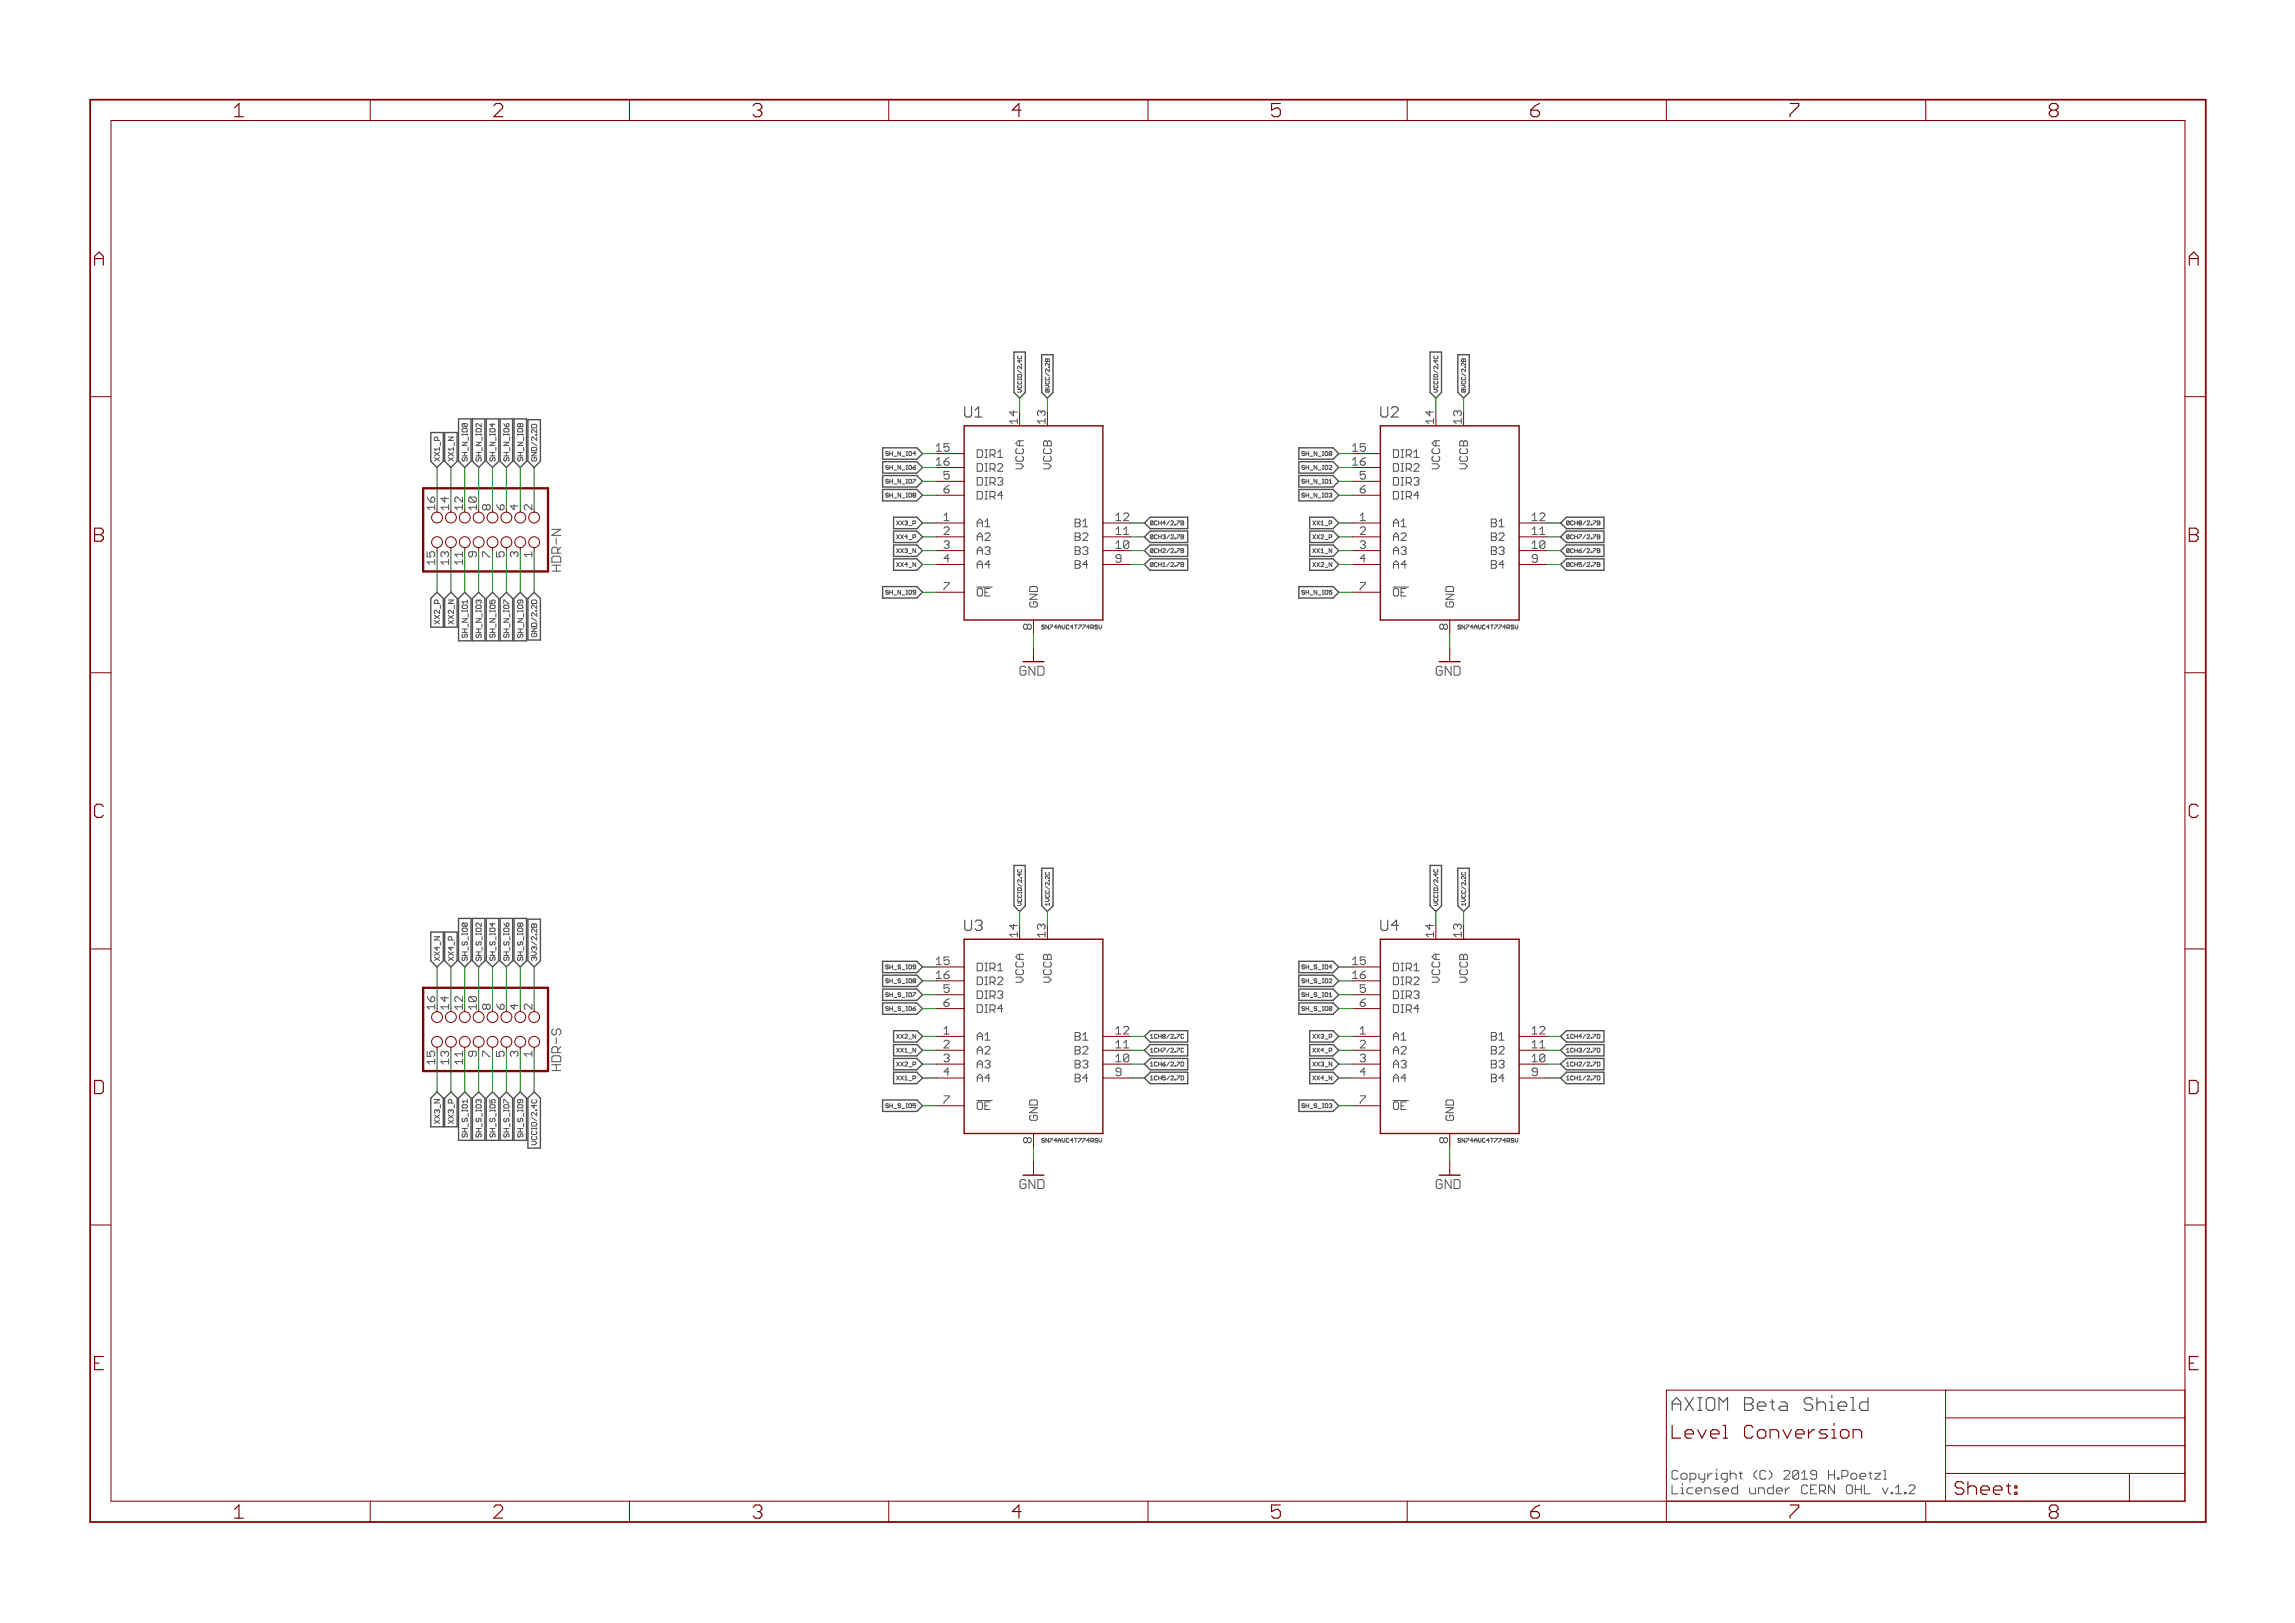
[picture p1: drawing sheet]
<svg xmlns="http://www.w3.org/2000/svg" width="420mm" height="297mm" viewBox="0 0 420 297" stroke-linecap="round" stroke-linejoin="round" font-family="sans-serif">
<defs><g id="words">
<g font-size="3.7" fill="#800000">
<text x="42.9" y="21.4">1</text>
<text x="90.3" y="21.4">2</text>
<text x="137.8" y="21.4">3</text>
<text x="185.3" y="21.4">4</text>
<text x="232.7" y="21.4">5</text>
<text x="280.2" y="21.4">6</text>
<text x="327.6" y="21.4">7</text>
<text x="375.1" y="21.4">8</text>
<text x="17.2" y="48.6">A</text>
<text x="400.7" y="48.6">A</text>
<text x="17.2" y="99.2">B</text>
<text x="400.7" y="99.2">B</text>
<text x="17.1" y="149.7">C</text>
<text x="400.6" y="149.7">C</text>
<text x="17" y="200.2">D</text>
<text x="400.5" y="200.2">D</text>
<text x="17.3" y="250.8">E</text>
<text x="400.7" y="250.8">E</text>
<text x="42.9" y="277.9">1</text>
<text x="90.3" y="277.9">2</text>
<text x="137.8" y="277.9">3</text>
<text x="185.3" y="277.9">4</text>
<text x="232.7" y="277.9">5</text>
<text x="280.2" y="277.9">6</text>
<text x="327.6" y="277.9">7</text>
<text x="375.1" y="277.9">8</text>
</g>
<text font-size="3.6" fill="#505050" x="306" y="258.2">AXIOM Beta Shield</text>
<text font-size="3.6" fill="#800000" x="306" y="263.3">Level Conversion</text>
<g font-size="2.9" fill="#505050">
<text x="176.5" y="76.4">U1</text>
<text x="252.7" y="76.4">U2</text>
<text x="176.5" y="170.4">U3</text>
<text x="252.7" y="170.4">U4</text>
</g>
<g font-size="2.5" fill="#505050">
<text x="102.7" y="104.6" transform="rotate(-90 102.7 104.6)">HDR-N</text>
<text x="102.7" y="196" transform="rotate(-90 102.7 196)">HDR-S</text>
<text x="306" y="270.8">Copyright (C) 2019 H.Poetzl</text>
<text x="306" y="273.5">Licensed under CERN OHL v.1.2</text>
</g>
<g font-size="2.5" fill="#800000">
<text x="186.7" y="123.6">GND</text>
<text x="262.9" y="123.6">GND</text>
<text x="186.7" y="217.6">GND</text>
<text x="262.9" y="217.6">GND</text>
</g>
<g font-size="2.1" fill="#800000">
<text x="186.3" y="77.6" transform="rotate(-90 186.3 77.6)">14</text>
<text x="191.4" y="77.6" transform="rotate(-90 191.4 77.6)">13</text>
<text x="262.5" y="77.6" transform="rotate(-90 262.5 77.6)">14</text>
<text x="267.6" y="77.6" transform="rotate(-90 267.6 77.6)">13</text>
<text x="82.2" y="93.4" transform="rotate(-90 82.2 93.4)">14</text>
<text x="84.7" y="93.4" transform="rotate(-90 84.7 93.4)">12</text>
<text x="89.8" y="93.4" transform="rotate(-90 89.8 93.4)">8</text>
<text x="92.3" y="93.4" transform="rotate(-90 92.3 93.4)">6</text>
<text x="97.4" y="93.4" transform="rotate(-90 97.4 93.4)">2</text>
<text x="87.3" y="101.9" transform="rotate(-90 87.3 101.9)">9</text>
<text x="89.8" y="101.9" transform="rotate(-90 89.8 101.9)">7</text>
<text x="92.3" y="101.9" transform="rotate(-90 92.3 101.9)">5</text>
<text x="97.4" y="101.9" transform="rotate(-90 97.4 101.9)">1</text>
<text x="79.6" y="103.3" transform="rotate(-90 79.6 103.3)">15</text>
<text x="84.7" y="103.3" transform="rotate(-90 84.7 103.3)">11</text>
<text x="186.3" y="171.5" transform="rotate(-90 186.3 171.5)">14</text>
<text x="191.4" y="171.5" transform="rotate(-90 191.4 171.5)">13</text>
<text x="262.5" y="171.5" transform="rotate(-90 262.5 171.5)">14</text>
<text x="267.6" y="171.5" transform="rotate(-90 267.6 171.5)">13</text>
<text x="82.2" y="184.8" transform="rotate(-90 82.2 184.8)">14</text>
<text x="84.7" y="184.8" transform="rotate(-90 84.7 184.8)">12</text>
<text x="89.8" y="184.8" transform="rotate(-90 89.8 184.8)">8</text>
<text x="92.3" y="184.8" transform="rotate(-90 92.3 184.8)">6</text>
<text x="97.4" y="184.8" transform="rotate(-90 97.4 184.8)">2</text>
<text x="79.6" y="194.7" transform="rotate(-90 79.6 194.7)">15</text>
<text x="84.7" y="194.7" transform="rotate(-90 84.7 194.7)">11</text>
<text x="87.3" y="193.4" transform="rotate(-90 87.3 193.4)">9</text>
<text x="89.8" y="193.4" transform="rotate(-90 89.8 193.4)">7</text>
<text x="92.3" y="193.4" transform="rotate(-90 92.3 193.4)">5</text>
<text x="97.4" y="193.4" transform="rotate(-90 97.4 193.4)">1</text>
</g>
<g font-size="2.1" fill="#505050">
<text x="171.5" y="82.7">15</text>
<text x="178.8" y="83.8">DIR1</text>
<text x="247.7" y="82.7">15</text>
<text x="255" y="83.8">DIR1</text>
<text x="171.5" y="85.2">16</text>
<text x="172.8" y="87.7">5</text>
<text x="178.8" y="86.3">DIR2</text>
<text x="178.8" y="88.8">DIR3</text>
<text x="187.4" y="86.2" transform="rotate(-90 187.4 86.2)">VCCA</text>
<text x="192.5" y="86.2" transform="rotate(-90 192.5 86.2)">VCCB</text>
<text x="247.7" y="85.2">16</text>
<text x="249" y="87.7">5</text>
<text x="255" y="86.3">DIR2</text>
<text x="255" y="88.8">DIR3</text>
<text x="263.6" y="86.2" transform="rotate(-90 263.6 86.2)">VCCA</text>
<text x="268.7" y="86.2" transform="rotate(-90 268.7 86.2)">VCCB</text>
<text x="79.6" y="93.4" transform="rotate(-90 79.6 93.4)">16</text>
<text x="87.3" y="93.4" transform="rotate(-90 87.3 93.4)">10</text>
<text x="94.9" y="93.4" transform="rotate(-90 94.9 93.4)">4</text>
<text x="172.8" y="90.3">6</text>
<text x="172.8" y="95.4">1</text>
<text x="178.8" y="91.4">DIR4</text>
<text x="204.2" y="95.4">12</text>
<text x="249" y="90.3">6</text>
<text x="249" y="95.4">1</text>
<text x="255" y="91.4">DIR4</text>
<text x="280.4" y="95.4">12</text>
<text x="94.9" y="101.9" transform="rotate(-90 94.9 101.9)">3</text>
<text x="172.8" y="97.9">2</text>
<text x="172.8" y="100.4">3</text>
<text x="178.8" y="96.5">A1</text>
<text x="178.8" y="99">A2</text>
<text x="178.8" y="101.5">A3</text>
<text x="196.8" y="96.5">B1</text>
<text x="196.8" y="99">B2</text>
<text x="196.8" y="101.5">B3</text>
<text x="204.2" y="97.9">11</text>
<text x="204.2" y="100.4">10</text>
<text x="249" y="97.9">2</text>
<text x="249" y="100.4">3</text>
<text x="255" y="96.5">A1</text>
<text x="255" y="99">A2</text>
<text x="255" y="101.5">A3</text>
<text x="272.9" y="96.5">B1</text>
<text x="272.9" y="99">B2</text>
<text x="272.9" y="101.5">B3</text>
<text x="280.4" y="97.9">11</text>
<text x="280.4" y="100.4">10</text>
<text x="82.2" y="103.3" transform="rotate(-90 82.2 103.3)">13</text>
<text x="172.8" y="103">4</text>
<text x="178.8" y="104.1">A4</text>
<text x="196.8" y="104.1">B4</text>
<text x="204.2" y="103">9</text>
<text x="249" y="103">4</text>
<text x="255" y="104.1">A4</text>
<text x="272.9" y="104.1">B4</text>
<text x="280.4" y="103">9</text>
<text x="172.8" y="108">7</text>
<text x="178.8" y="109.2">OE</text>
<text x="190" y="111.1" transform="rotate(-90 190 111.1)">GND</text>
<text x="249" y="108">7</text>
<text x="255" y="109.2">OE</text>
<text x="266.2" y="111.1" transform="rotate(-90 266.2 111.1)">GND</text>
<text x="188.9" y="115.2" transform="rotate(-90 188.9 115.2)">8</text>
<text x="265" y="115.2" transform="rotate(-90 265 115.2)">8</text>
<text x="171.5" y="176.6">15</text>
<text x="171.5" y="179.2">16</text>
<text x="178.8" y="177.7">DIR1</text>
<text x="247.7" y="176.6">15</text>
<text x="247.7" y="179.2">16</text>
<text x="255" y="177.7">DIR1</text>
<text x="79.6" y="184.8" transform="rotate(-90 79.6 184.8)">16</text>
<text x="87.3" y="184.8" transform="rotate(-90 87.3 184.8)">10</text>
<text x="94.9" y="184.8" transform="rotate(-90 94.9 184.8)">4</text>
<text x="172.8" y="181.7">5</text>
<text x="172.8" y="184.2">6</text>
<text x="178.8" y="180.3">DIR2</text>
<text x="178.8" y="182.8">DIR3</text>
<text x="178.8" y="185.4">DIR4</text>
<text x="187.4" y="180.2" transform="rotate(-90 187.4 180.2)">VCCA</text>
<text x="192.5" y="180.2" transform="rotate(-90 192.5 180.2)">VCCB</text>
<text x="249" y="181.7">5</text>
<text x="249" y="184.2">6</text>
<text x="255" y="180.3">DIR2</text>
<text x="255" y="182.8">DIR3</text>
<text x="255" y="185.4">DIR4</text>
<text x="263.6" y="180.2" transform="rotate(-90 263.6 180.2)">VCCA</text>
<text x="268.7" y="180.2" transform="rotate(-90 268.7 180.2)">VCCB</text>
<text x="172.8" y="189.3">1</text>
<text x="172.8" y="191.9">2</text>
<text x="178.8" y="190.4">A1</text>
<text x="196.8" y="190.4">B1</text>
<text x="204.2" y="189.3">12</text>
<text x="204.2" y="191.9">11</text>
<text x="249" y="189.3">1</text>
<text x="249" y="191.9">2</text>
<text x="255" y="190.4">A1</text>
<text x="272.9" y="190.4">B1</text>
<text x="280.4" y="189.3">12</text>
<text x="280.4" y="191.9">11</text>
<text x="82.2" y="194.7" transform="rotate(-90 82.2 194.7)">13</text>
<text x="94.9" y="193.4" transform="rotate(-90 94.9 193.4)">3</text>
<text x="172.8" y="194.4">3</text>
<text x="172.8" y="196.9">4</text>
<text x="178.8" y="193">A2</text>
<text x="178.8" y="195.5">A3</text>
<text x="196.8" y="193">B2</text>
<text x="196.8" y="195.5">B3</text>
<text x="204.2" y="194.4">10</text>
<text x="204.2" y="196.9">9</text>
<text x="249" y="194.4">3</text>
<text x="249" y="196.9">4</text>
<text x="255" y="193">A2</text>
<text x="255" y="195.5">A3</text>
<text x="272.9" y="193">B2</text>
<text x="272.9" y="195.5">B3</text>
<text x="280.4" y="194.4">10</text>
<text x="280.4" y="196.9">9</text>
<text x="172.8" y="202">7</text>
<text x="178.8" y="203.1">OE</text>
<text x="178.8" y="198">A4</text>
<text x="196.8" y="198">B4</text>
<text x="249" y="202">7</text>
<text x="255" y="203.1">OE</text>
<text x="255" y="198">A4</text>
<text x="272.9" y="198">B4</text>
<text x="188.9" y="209.2" transform="rotate(-90 188.9 209.2)">8</text>
<text x="190" y="205.1" transform="rotate(-90 190 205.1)">GND</text>
<text x="265" y="209.2" transform="rotate(-90 265 209.2)">8</text>
<text x="266.2" y="205.1" transform="rotate(-90 266.2 205.1)">GND</text>
</g>
<g font-size="1.4" fill="#505050">
<text x="80.5" y="84.4" transform="rotate(-90 80.5 84.4)">XX1_P</text>
<text x="83.1" y="84.4" transform="rotate(-90 83.1 84.4)">XX1_N</text>
<text x="85.6" y="84.4" transform="rotate(-90 85.6 84.4)">SH_N_IO0</text>
<text x="88.1" y="84.4" transform="rotate(-90 88.1 84.4)">SH_N_IO2</text>
<text x="90.7" y="84.4" transform="rotate(-90 90.7 84.4)">SH_N_IO4</text>
<text x="93.2" y="84.4" transform="rotate(-90 93.2 84.4)">SH_N_IO6</text>
<text x="95.7" y="84.4" transform="rotate(-90 95.7 84.4)">SH_N_IO8</text>
<text x="98.3" y="84.4" transform="rotate(-90 98.3 84.4)">GND/2.2D</text>
<text x="80.5" y="114" transform="rotate(-90 80.5 114)">XX2_P</text>
<text x="83.1" y="114.2" transform="rotate(-90 83.1 114.2)">XX2_N</text>
<text x="85.6" y="116.5" transform="rotate(-90 85.6 116.5)">SH_N_IO1</text>
<text x="88.1" y="116.5" transform="rotate(-90 88.1 116.5)">SH_N_IO3</text>
<text x="90.7" y="116.5" transform="rotate(-90 90.7 116.5)">SH_N_IO5</text>
<text x="93.2" y="116.5" transform="rotate(-90 93.2 116.5)">SH_N_IO7</text>
<text x="95.7" y="116.5" transform="rotate(-90 95.7 116.5)">SH_N_IO9</text>
<text x="98.3" y="116.7" transform="rotate(-90 98.3 116.7)">GND/2.2D</text>
<text x="80.5" y="175.8" transform="rotate(-90 80.5 175.8)">XX4_N</text>
<text x="83.1" y="175.8" transform="rotate(-90 83.1 175.8)">XX4_P</text>
<text x="85.6" y="175.8" transform="rotate(-90 85.6 175.8)">SH_S_IO0</text>
<text x="88.1" y="175.8" transform="rotate(-90 88.1 175.8)">SH_S_IO2</text>
<text x="90.7" y="175.8" transform="rotate(-90 90.7 175.8)">SH_S_IO4</text>
<text x="93.2" y="175.8" transform="rotate(-90 93.2 175.8)">SH_S_IO6</text>
<text x="95.7" y="175.8" transform="rotate(-90 95.7 175.8)">SH_S_IO8</text>
<text x="98.3" y="175.8" transform="rotate(-90 98.3 175.8)">3V3/2.2B</text>
<text x="80.5" y="205.6" transform="rotate(-90 80.5 205.6)">XX3_N</text>
<text x="83.1" y="205.4" transform="rotate(-90 83.1 205.4)">XX3_P</text>
<text x="85.6" y="207.7" transform="rotate(-90 85.6 207.7)">SH_S_IO1</text>
<text x="88.1" y="207.7" transform="rotate(-90 88.1 207.7)">SH_S_IO3</text>
<text x="90.7" y="207.7" transform="rotate(-90 90.7 207.7)">SH_S_IO5</text>
<text x="93.2" y="207.7" transform="rotate(-90 93.2 207.7)">SH_S_IO7</text>
<text x="95.7" y="207.7" transform="rotate(-90 95.7 207.7)">SH_S_IO9</text>
<text x="98.3" y="209.2" transform="rotate(-90 98.3 209.2)">VCCIO/2.4C</text>
</g>
<g font-size="1.1" fill="#505050">
<text x="187.1" y="71.8" transform="rotate(-90 187.1 71.8)">VCCIO/2.4C</text>
<text x="192.2" y="71.8" transform="rotate(-90 192.2 71.8)">0VCC/2.2B</text>
<text x="263.3" y="71.8" transform="rotate(-90 263.3 71.8)">VCCIO/2.4C</text>
<text x="268.3" y="71.8" transform="rotate(-90 268.3 71.8)">0VCC/2.2B</text>
<text x="162.3" y="83.4">SH_N_IO4</text>
<text x="238.5" y="83.4">SH_N_IO0</text>
<text x="162.3" y="88.5">SH_N_IO7</text>
<text x="162.3" y="85.9">SH_N_IO6</text>
<text x="238.5" y="88.5">SH_N_IO1</text>
<text x="238.5" y="85.9">SH_N_IO2</text>
<text x="162.3" y="91">SH_N_IO8</text>
<text x="238.5" y="91">SH_N_IO3</text>
<text x="164.1" y="101.2">XX3_N</text>
<text x="164.3" y="98.6">XX4_P</text>
<text x="164.3" y="96.1">XX3_P</text>
<text x="210.6" y="96.1">0CH4/2.7B</text>
<text x="210.6" y="98.7">0CH3/2.7B</text>
<text x="210.6" y="101.2">0CH2/2.7B</text>
<text x="240.3" y="101.2">XX1_N</text>
<text x="240.4" y="98.6">XX2_P</text>
<text x="240.4" y="96.1">XX1_P</text>
<text x="286.8" y="96.1">0CH8/2.7B</text>
<text x="286.8" y="98.7">0CH7/2.7B</text>
<text x="286.8" y="101.2">0CH6/2.7B</text>
<text x="164.1" y="103.7">XX4_N</text>
<text x="210.6" y="103.7">0CH1/2.7B</text>
<text x="240.3" y="103.7">XX2_N</text>
<text x="286.8" y="103.7">0CH5/2.7B</text>
<text x="162.3" y="108.8">SH_N_IO9</text>
<text x="238.5" y="108.8">SH_N_IO5</text>
<text x="190.6" y="115.2">SN74AVC4T774RSV</text>
<text x="266.8" y="115.2">SN74AVC4T774RSV</text>
<text x="187.1" y="165.8" transform="rotate(-90 187.1 165.8)">VCCIO/2.4C</text>
<text x="192.2" y="165.8" transform="rotate(-90 192.2 165.8)">1VCC/2.2C</text>
<text x="263.3" y="165.8" transform="rotate(-90 263.3 165.8)">VCCIO/2.4C</text>
<text x="268.3" y="165.8" transform="rotate(-90 268.3 165.8)">1VCC/2.2C</text>
<text x="162.4" y="179.9">SH_S_IO8</text>
<text x="162.4" y="177.4">SH_S_IO9</text>
<text x="238.6" y="177.4">SH_S_IO4</text>
<text x="238.6" y="179.9">SH_S_IO2</text>
<text x="162.4" y="182.4">SH_S_IO7</text>
<text x="162.4" y="185">SH_S_IO6</text>
<text x="238.6" y="185">SH_S_IO0</text>
<text x="238.6" y="182.4">SH_S_IO1</text>
<text x="164.1" y="190.1">XX2_N</text>
<text x="210.6" y="190.1">1CH8/2.7C</text>
<text x="240.4" y="190.1">XX3_P</text>
<text x="286.8" y="190.1">1CH4/2.7D</text>
<text x="164.1" y="192.6">XX1_N</text>
<text x="164.3" y="195.1">XX2_P</text>
<text x="164.3" y="197.7">XX1_P</text>
<text x="210.6" y="192.6">1CH7/2.7C</text>
<text x="210.6" y="195.2">1CH6/2.7D</text>
<text x="210.6" y="197.7">1CH5/2.7D</text>
<text x="240.3" y="197.7">XX4_N</text>
<text x="240.3" y="195.1">XX3_N</text>
<text x="240.4" y="192.6">XX4_P</text>
<text x="286.8" y="192.6">1CH3/2.7D</text>
<text x="286.8" y="195.2">1CH2/2.7D</text>
<text x="286.8" y="197.7">1CH1/2.7D</text>
<text x="162.4" y="202.8">SH_S_IO5</text>
<text x="238.6" y="202.8">SH_S_IO3</text>
<text x="190.6" y="209.1">SN74AVC4T774RSV</text>
<text x="266.8" y="209.1">SN74AVC4T774RSV</text>
</g>
</g></defs>
<path d="M342 255.8v2.3h-1.2l-.4-.4v-.7l.4-.4h1.2" fill="none" stroke="#505050" stroke-width=".21"/>
<path d="M342.1 269.6h.6M342.4 269.4v1.1l.3 .2M343.2 269.6h1.1l-1.1 1.1M344.8 269.1h.3v1.6M347 272.3l.6-.5v1.6M347 273.4h1.1M348.7 273.1h.3v.3h-.3zM349.5 272l.3-.2h.5l.3 .2v.3l-1.1 1.1h1.1" fill="none" stroke="#505050" stroke-width=".18"/>
<g fill="none" stroke="#505050" stroke-width=".25">
<path d="M78.9 79.2h2.3v5.2l-1.2 1.2-1.1-1.2zM81.4 79.2h2.3v5.2l-1.2 1.2-1.1-1.2zM83.9 76.7h2.3v7.7l-1.1 1.2-1.2-1.2zM86.5 76.7h2.3v7.7l-1.2 1.2-1.1-1.2zM89 76.7h2.3v7.7l-1.1 1.2-1.2-1.2zM91.6 76.7h2.3v7.7l-1.2 1.2-1.1-1.2zM94.1 76.7h2.3v7.7l-1.2 1.2-1.1-1.2zM96.6 76.8h2.3v7.6l-1.1 1.2-1.2-1.2zM185.6 64.4h2.1v7.4l-1 1.1-1.1-1.1zM190.7 64.9h2.1v6.9l-1.1 1.1-1-1.1zM261.8 64.4h2.1v7.4l-1 1.1-1.1-1.1zM266.9 64.9h2.1v6.9l-1.1 1.1-1-1.1z"/>
<path d="M161.6 82h6.3l1 1-1 1.1h-6.3zM161.6 84.5h6.3l1 1.1-1 1h-6.3zM161.6 87h6.3l1 1.1-1 1h-6.3zM161.6 89.6h6.3l1 1-1 1.1h-6.3zM163.6 97.2h4.3l1 1.1-1 1h-4.3zM163.6 94.7h4.3l1 1-1 1.1h-4.3zM163.6 99.7h4.3l1 1.1-1 1h-4.3zM210.6 97.2h6.8v2.1h-6.8l-1.1-1zM210.6 94.7h6.8v2.1h-6.8l-1.1-1.1zM237.8 82h6.3l1 1-1 1.1h-6.3zM237.8 84.5h6.3l1 1.1-1 1h-6.3zM237.8 87h6.3l1 1.1-1 1h-6.3z"/>
<path d="M237.8 89.6h6.3l1 1-1 1.1h-6.3zM239.8 97.2h4.3l1 1.1-1 1h-4.3zM239.8 94.7h4.3l1 1-1 1.1h-4.3zM239.8 99.7h4.3l1 1.1-1 1h-4.3zM286.8 97.2h6.8v2.1h-6.8l-1.1-1zM286.8 94.7h6.8v2.1h-6.8l-1.1-1.1zM80 108.4l1.2 1.1v5.3h-2.3v-5.3zM81.4 109.5l1.1-1.1 1.2 1.1v5.3h-2.3zM83.9 109.5l1.2-1.1 1.1 1.1v7.8h-2.3zM86.5 109.5l1.1-1.1 1.2 1.1v7.8h-2.3zM89 109.5l1.2-1.1 1.1 1.1v7.8h-2.3zM91.6 109.5l1.1-1.1 1.2 1.1v7.8h-2.3z"/>
<path d="M95.2 108.4l1.2 1.1v7.8h-2.3v-7.8zM97.8 108.4l1.1 1.1v7.6h-2.3v-7.6zM161.6 107.4h6.3l1 1-1 1.1h-6.3zM163.6 102.3h4.3l1 1-1 1.1h-4.3zM209.5 103.3l1.1-1h6.8v2.1h-6.8zM209.5 100.8l1.1-1.1h6.8v2.1h-6.8zM237.8 107.4h6.3l1 1-1 1.1h-6.3zM239.8 102.3h4.3l1 1-1 1.1h-4.3zM285.7 103.3l1.1-1h6.8v2.1h-6.8zM285.7 100.8l1.1-1.1h6.8v2.1h-6.8zM185.6 158.4h2.1v7.4l-1 1-1.1-1zM190.7 158.9h2.1v6.9l-1.1 1-1-1z"/>
<path d="M261.8 158.4h2.1v7.4l-1 1-1.1-1zM266.9 158.9h2.1v6.9l-1.1 1-1-1zM78.9 170.6h2.3v5.2l-1.2 1.2-1.1-1.2zM81.4 170.6h2.3v5.2l-1.2 1.2-1.1-1.2zM83.9 168.1h2.3v7.7l-1.1 1.2-1.2-1.2zM86.5 168.1h2.3v7.7l-1.2 1.2-1.1-1.2zM89 168.1h2.3v7.7l-1.1 1.2-1.2-1.2zM91.6 168.1h2.3v7.7l-1.2 1.2-1.1-1.2zM94.1 168.1h2.3v7.7l-1.2 1.2-1.1-1.2zM96.6 168.2h2.3v7.6l-1.1 1.2-1.2-1.2zM161.6 175.9h6.3l1 1.1-1 1h-6.3zM161.6 178.5h6.3l1 1-1 1.1h-6.3z"/>
<path d="M237.8 175.9h6.3l1 1.1-1 1h-6.3zM237.8 178.5h6.3l1 1-1 1.1h-6.3zM85.1 199.8l1.1 1.2v7.7h-2.3v-7.7zM161.6 181h6.3l1 1.1-1 1h-6.3zM161.6 183.6h6.3l1 1-1 1h-6.3zM163.6 193.7h4.3l1 1.1-1 1h-4.3zM163.6 188.6h4.3l1 1.1-1 1h-4.3zM163.6 191.2h4.3l1 1-1 1.1h-4.3zM163.6 196.2h4.3l1 1.1-1 1h-4.3zM210.6 193.7h6.8v2.1h-6.8l-1.1-1zM210.6 188.6h6.8v2.1h-6.8l-1.1-1zM210.6 196.2h6.8v2.1h-6.8l-1.1-1z"/>
<path d="M210.6 191.2h6.8v2.1h-6.8l-1.1-1.1zM237.8 181h6.3l1 1.1-1 1h-6.3zM237.8 183.6h6.3l1 1-1 1h-6.3zM239.8 188.6h4.3l1 1.1-1 1h-4.3zM239.8 191.2h4.3l1 1-1 1.1h-4.3zM239.8 193.7h4.3l1 1.1-1 1h-4.3zM239.8 196.2h4.3l1 1.1-1 1h-4.3zM285.7 194.8l1.1-1.1h6.8v2.1h-6.8zM285.7 189.7l1.1-1.1h6.8v2.1h-6.8zM285.7 197.3l1.1-1.1h6.8v2.1h-6.8zM285.7 192.2l1.1-1h6.8v2.1h-6.8zM78.9 201l1.1-1.2 1.2 1.2v5.2h-2.3z"/>
<path d="M81.4 201l1.1-1.2 1.2 1.2v5.2h-2.3zM86.5 201l1.1-1.2 1.2 1.2v7.7h-2.3zM89 201l1.2-1.2 1.1 1.2v7.7h-2.3zM91.6 201l1.1-1.2 1.2 1.2v7.7h-2.3zM94.1 201l1.1-1.2 1.2 1.2v7.7h-2.3zM96.6 201l1.2-1.2 1.1 1.2v9.1h-2.3zM161.6 201.3h6.3l1 1.1-1 1h-6.3zM237.8 201.3h6.3l1 1.1-1 1h-6.3z"/>
</g>
<path d="M337.3 261.7h.8l.4 .3v.8l-.4 .4h-.8M339.3 263.2v-1.5h1.1l.4 .3v1.2M359.5 271.5l-.4-.3h-.8l-.4 .3v.4l.4 .4h.8l.4 .4v.4l-.4 .4h-.8l-.4-.4M360.3 271.2v2.3M360.3 272.3l.4-.4h.8l.3 .4v1.2M362.6 272.7h1.6v-.4l-.4-.4h-.8l-.4 .4v.8l.4 .4h.8M365 272.7h1.5v-.4l-.4-.4h-.7l-.4 .4v.8l.4 .4h.7M367.3 271.9h.8M367.7 271.5v1.6l.4 .4M368.9 271.9h.4v.4h-.4zM368.9 273.1h.4v.4h-.4z" fill="none" stroke="#800000" stroke-width=".21"/>
<g fill="none" stroke="#800000" stroke-width=".18">
<path d="M67.8 18.2v3.9M115.2 18.2v3.9M162.7 18.2v3.9M210.2 18.2v3.9M257.6 18.2v3.9M305.1 18.2v3.9M352.6 18.2v3.9M20.3 22.1h379.7v252.6h-379.7zM16.5 72.6h3.8M400 72.6h3.8M171.4 83h5.1M171.4 85.6h5.1"/>
<path d="M171.4 88.1h5.1M171.4 90.6h5.1M171.4 95.7h5.1M171.4 98.3h5.1M201.9 95.7h5.1M201.9 98.3h5.1M247.6 83h5.1M247.6 85.6h5.1M247.6 88.1h5.1M247.6 90.6h5.1M247.6 95.7h5.1M247.6 98.3h5.1"/>
<path d="M278.1 95.7h5.1M278.1 98.3h5.1M171.4 108.4h5.1M171.4 100.8h5.1M171.4 103.3h5.1M189.2 113.5v2.5M189.2 118.6v2.5M201.9 100.8h5.1M201.9 103.3h5.1M247.6 108.4h5.1M247.6 100.8h5.1M247.6 103.3h5.1"/>
<path d="M265.4 113.5v2.5M265.4 118.6v2.5M278.1 100.8h5.1M278.1 103.3h5.1M16.5 123.1h3.8M400 123.1h3.8M16.5 173.7h3.8M171.4 177h5.1M171.4 179.5h5.1M247.6 177h5.1M247.6 179.5h5.1M400 173.7h3.8"/>
<path d="M171.4 182.1h5.1M171.4 184.6h5.1M171.4 189.7h5.1M171.4 192.2h5.1M171.4 194.8h5.1M171.4 197.3h5.1M201.9 189.7h5.1M201.9 192.2h5.1M201.9 194.8h5.1M201.9 197.3h5.1M247.6 182.1h5.1M247.6 184.6h5.1"/>
<path d="M247.6 189.7h5.1M247.6 192.2h5.1M247.6 194.8h5.1M247.6 197.3h5.1M278.1 189.7h5.1M278.1 192.2h5.1M278.1 194.8h5.1M278.1 197.3h5.1M171.4 202.4h5.1M189.2 207.5v2.5M189.2 212.5v2.6M247.6 202.4h5.1"/>
<path d="M265.4 207.5v2.5M265.4 212.5v2.6M16.5 224.2h3.8M400 224.2h3.8M356.2 254.4v20.3M356.2 259.5h43.8M400 254.4h-94.9v24.2M67.8 274.7v3.9M115.2 274.7v3.9M162.7 274.7v3.9M210.2 274.7v3.9M257.6 274.7v3.9"/>
<path d="M352.6 274.7v3.9M356.2 269.7h43.8M356.2 264.6h43.8M389.8 269.7v5"/>
<circle cx="80" cy="94.7" r=".99"/>
<circle cx="80" cy="99.2" r=".99"/>
<circle cx="82.5" cy="94.7" r=".99"/>
<circle cx="82.5" cy="99.2" r=".99"/>
<circle cx="85.1" cy="94.7" r=".99"/>
<circle cx="85.1" cy="99.2" r=".99"/>
<circle cx="87.6" cy="99.2" r=".99"/>
<circle cx="87.6" cy="94.7" r=".99"/>
<circle cx="90.2" cy="94.7" r=".99"/>
<circle cx="90.2" cy="99.2" r=".99"/>
<circle cx="92.7" cy="99.2" r=".99"/>
<circle cx="92.7" cy="94.7" r=".99"/>
<circle cx="95.2" cy="94.7" r=".99"/>
<circle cx="95.2" cy="99.2" r=".99"/>
<circle cx="97.8" cy="99.2" r=".99"/>
<circle cx="97.8" cy="94.7" r=".99"/>
<circle cx="80" cy="190.7" r=".99"/>
<circle cx="80" cy="186.1" r=".99"/>
<circle cx="82.5" cy="190.7" r=".99"/>
<circle cx="82.5" cy="186.1" r=".99"/>
<circle cx="85.1" cy="190.7" r=".99"/>
<circle cx="85.1" cy="186.1" r=".99"/>
<circle cx="87.6" cy="190.7" r=".99"/>
<circle cx="87.6" cy="186.1" r=".99"/>
<circle cx="90.2" cy="190.7" r=".99"/>
<circle cx="90.2" cy="186.1" r=".99"/>
<circle cx="92.7" cy="190.7" r=".99"/>
<circle cx="92.7" cy="186.1" r=".99"/>
<circle cx="95.2" cy="186.1" r=".99"/>
<circle cx="95.2" cy="190.7" r=".99"/>
<circle cx="97.8" cy="190.7" r=".99"/>
<circle cx="97.8" cy="186.1" r=".99"/>
</g>
<path d="M16.5 18.2h387.3v260.4h-387.3z" fill="none" stroke="#800000" stroke-width=".32"/>
<path d="M77.5 89.4h22.8v15.2h-22.8zM77.5 180.8h22.8v15.2h-22.8z" fill="none" stroke="#800000" stroke-width=".42"/>
<path d="M176.5 77.9h25.4v35.6h-25.4zM252.7 77.9h25.4v35.6h-25.4zM176.5 171.9h25.4v35.6h-25.4zM252.7 171.9h25.4v35.6h-25.4z" fill="none" stroke="#800000" stroke-width=".25"/>
<g fill="none" stroke="#008000" stroke-width=".18">
<path d="M186.7 72.9v2.5M191.7 72.9v2.5M262.9 72.9v2.5M267.9 72.9v2.5M80 85.6v7.6M82.5 85.6v7.6M85.1 85.6v7.6M87.6 85.6v7.6M90.2 85.6v7.6M92.7 85.6v7.6M95.2 85.6v7.6M97.8 85.6v7.6"/>
<path d="M168.9 98.3h2.5M168.9 95.7h2.5M168.9 83h2.5M168.9 88.1h2.5M168.9 90.6h2.5M168.9 85.6h2.5M207 98.3h2.5M207 95.7h2.5M245.1 98.3h2.5M245.1 95.7h2.5M245.1 83h2.5M245.1 88.1h2.5"/>
<path d="M245.1 90.6h2.5M245.1 85.6h2.5M283.2 98.3h2.5M283.2 95.7h2.5M80 100.8v7.6M82.5 100.8v7.6M85.1 100.8v7.6M87.6 100.8v7.6M90.2 100.8v7.6M92.7 100.8v7.6M95.2 100.8v7.6M97.8 100.8v7.6"/>
<path d="M168.9 103.3h2.5M168.9 100.8h2.5M168.9 108.4h2.5M189.2 116v2.6M207 103.3h2.5M207 100.8h2.5M245.1 103.3h2.5M245.1 100.8h2.5M245.1 108.4h2.5M265.4 116v2.6M283.2 103.3h2.5M283.2 100.8h2.5"/>
<path d="M80 177v7.6M82.5 177v7.6M85.1 177v7.6M87.6 177v7.6M90.2 177v7.6M92.7 177v7.6M95.2 177v7.6M97.8 177v7.6M168.9 177h2.5M168.9 179.5h2.5M186.7 166.8v2.6M191.7 166.8v2.6"/>
<path d="M245.1 177h2.5M245.1 179.5h2.5M262.9 166.8v2.6M267.9 166.8v2.6M80 192.2v7.6M82.5 192.2v7.6M85.1 192.2v7.6M87.6 192.2v7.6M90.2 192.2v7.6M92.7 192.2v7.6M95.2 192.2v7.6M97.8 192.2v7.6"/>
<path d="M168.9 194.8h2.5M168.9 189.7h2.5M168.9 197.3h2.5M168.9 192.2h2.5M168.9 182.1h2.5M168.9 184.6h2.5M207 194.8h2.5M207 189.7h2.5M207 197.3h2.5M207 192.2h2.5M245.1 194.8h2.5M245.1 189.7h2.5"/>
<path d="M245.1 197.3h2.5M245.1 192.2h2.5M245.1 182.1h2.5M245.1 184.6h2.5M283.2 194.8h2.5M283.2 189.7h2.5M283.2 197.3h2.5M283.2 192.2h2.5M168.9 202.4h2.5M189.2 210v2.5M245.1 202.4h2.5M265.4 210v2.5"/>
</g>
<use href="#words"/>
</svg>
